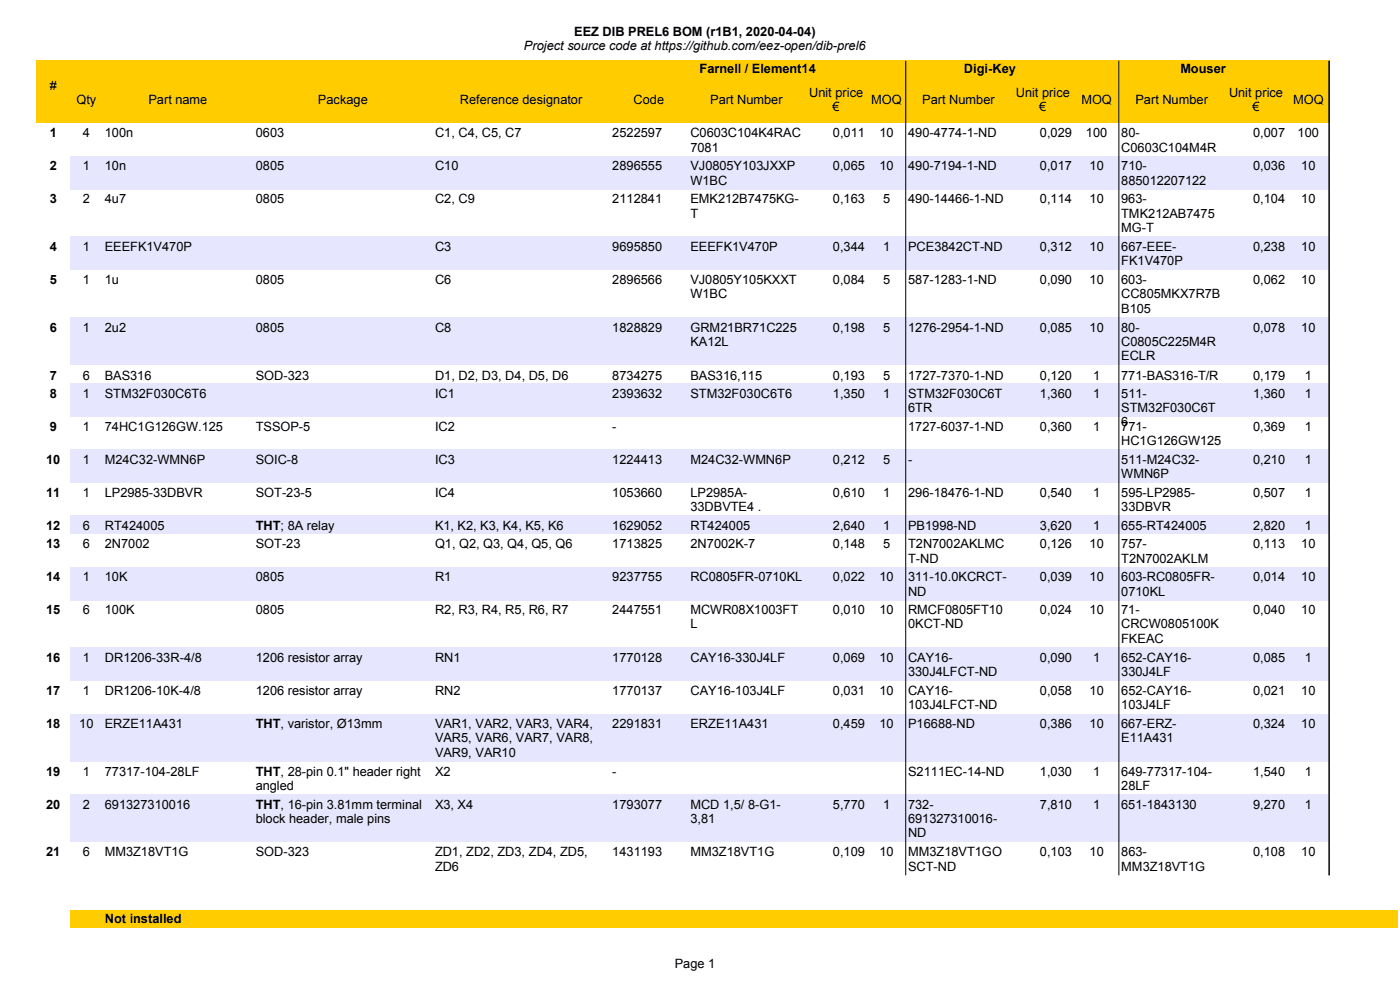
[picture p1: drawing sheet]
<svg xmlns="http://www.w3.org/2000/svg" width="297mm" height="210mm" viewBox="0 0 297 210" stroke-linecap="round" stroke-linejoin="round" font-family="sans-serif">
<defs><g id="words">
<g font-size="2.7">
<text x="111.2" y="10.6">Project source code at https://github.com/eez-open/dib-prel6</text>
<text x="121.8" y="7.5">EEZ DIB PREL6 BOM (r1B1, 2020-04-04)</text>
<text x="148.4" y="15.4">Farnell / Element14</text>
<text x="204.5" y="15.4">Digi-Key</text>
<text x="250.4" y="15.4">Mouser</text>
<text x="10.5" y="19">#</text>
<text x="16.2" y="22.1">Qty</text>
<text x="31.5" y="22.1">Part name</text>
<text x="67.5" y="22.1">Package</text>
<text x="97.5" y="22.1">Reference designator</text>
<text x="134.4" y="22.1">Code</text>
<text x="150.7" y="22.1">Part Number</text>
<text x="171.7" y="20.5">Unit price</text>
<text x="176.6" y="23.6">€</text>
<text x="184.8" y="22.1">MOQ</text>
<text x="195.6" y="22.1">Part Number</text>
<text x="215.5" y="20.5">Unit price</text>
<text x="220.5" y="23.6">€</text>
<text x="229.4" y="22.1">MOQ</text>
<text x="240.9" y="22.1">Part Number</text>
<text x="260.7" y="20.5">Unit price</text>
<text x="265.7" y="23.6">€</text>
<text x="274.3" y="22.1">MOQ</text>
<text x="10.5" y="29.1">1</text>
<text x="17.6" y="29.1">4</text>
<text x="22.2" y="29.1">100n</text>
<text x="54.3" y="29.1">0603</text>
<text x="92.3" y="29.1">C1, C4, C5, C7</text>
<text x="129.9" y="29.1">2522597</text>
<text x="146.5" y="29.1">C0603C104K4RAC</text>
<text x="176.7" y="29.1">0,011</text>
<text x="186.5" y="29.1">10</text>
<text x="192.7" y="29.1">490-4774-1-ND</text>
<text x="220.6" y="29.1">0,029</text>
<text x="230.4" y="29.1">100</text>
<text x="237.9" y="29.1">80-</text>
<text x="265.9" y="29.1">0,007</text>
<text x="275.3" y="29.1">100</text>
<text x="146.5" y="32.2">7081</text>
<text x="237.9" y="32.2">C0603C104M4R</text>
<text x="10.5" y="36.1">2</text>
<text x="17.6" y="36.1">1</text>
<text x="22.2" y="36.1">10n</text>
<text x="54.3" y="36.1">0805</text>
<text x="92.3" y="36.1">C10</text>
<text x="129.9" y="36.1">2896555</text>
<text x="146.5" y="36.1">VJ0805Y103JXXP</text>
<text x="146.5" y="39.2">W1BC</text>
<text x="176.7" y="36.1">0,065</text>
<text x="186.5" y="36.1">10</text>
<text x="192.7" y="36.1">490-7194-1-ND</text>
<text x="220.6" y="36.1">0,017</text>
<text x="231.1" y="36.1">10</text>
<text x="237.9" y="36.1">710-</text>
<text x="237.9" y="39.2">885012207122</text>
<text x="265.9" y="36.1">0,036</text>
<text x="276.1" y="36.1">10</text>
<text x="10.5" y="43.1">3</text>
<text x="17.6" y="43.1">2</text>
<text x="22.2" y="43.1">4u7</text>
<text x="54.3" y="43.1">0805</text>
<text x="92.3" y="43.1">C2, C9</text>
<text x="129.9" y="43.1">2112841</text>
<text x="146.5" y="43.1">EMK212B7475KG-</text>
<text x="146.5" y="46.2">T</text>
<text x="176.7" y="43.1">0,163</text>
<text x="187.3" y="43.1">5</text>
<text x="192.7" y="43.1">490-14466-1-ND</text>
<text x="220.6" y="43.1">0,114</text>
<text x="231.1" y="43.1">10</text>
<text x="237.8" y="43.1">963-</text>
<text x="237.8" y="46.2">TMK212AB7475</text>
<text x="265.9" y="43.1">0,104</text>
<text x="276.1" y="43.1">10</text>
<text x="10.5" y="53.2">4</text>
<text x="17.6" y="53.2">1</text>
<text x="22.2" y="53.2">EEEFK1V470P</text>
<text x="92.3" y="53.2">C3</text>
<text x="129.9" y="53.2">9695850</text>
<text x="146.5" y="53.2">EEEFK1V470P</text>
<text x="176.7" y="53.2">0,344</text>
<text x="187.3" y="53.2">1</text>
<text x="192.7" y="53.2">PCE3842CT-ND</text>
<text x="220.6" y="53.2">0,312</text>
<text x="231.1" y="53.2">10</text>
<text x="237.8" y="49.2">MG-T</text>
<text x="237.9" y="53.2">667-EEE-</text>
<text x="265.9" y="53.2">0,238</text>
<text x="276.1" y="53.2">10</text>
<text x="237.9" y="56.3">FK1V470P</text>
<text x="10.5" y="60.3">5</text>
<text x="17.6" y="60.3">1</text>
<text x="22.2" y="60.3">1u</text>
<text x="54.3" y="60.3">0805</text>
<text x="92.3" y="60.3">C6</text>
<text x="129.9" y="60.3">2896566</text>
<text x="146.5" y="60.3">VJ0805Y105KXXT</text>
<text x="146.5" y="63.3">W1BC</text>
<text x="176.7" y="60.3">0,084</text>
<text x="187.3" y="60.3">5</text>
<text x="192.7" y="60.3">587-1283-1-ND</text>
<text x="220.6" y="60.3">0,090</text>
<text x="231.1" y="60.3">10</text>
<text x="237.8" y="60.3">603-</text>
<text x="237.8" y="63.3">CC805MKX7R7B</text>
<text x="265.9" y="60.3">0,062</text>
<text x="276.1" y="60.3">10</text>
<text x="10.5" y="70.4">6</text>
<text x="17.6" y="70.4">1</text>
<text x="22.2" y="70.4">2u2</text>
<text x="54.3" y="70.4">0805</text>
<text x="92.3" y="70.4">C8</text>
<text x="129.9" y="70.4">1828829</text>
<text x="146.5" y="70.4">GRM21BR71C225</text>
<text x="176.7" y="70.4">0,198</text>
<text x="187.3" y="70.4">5</text>
<text x="192.7" y="70.4">1276-2954-1-ND</text>
<text x="220.6" y="70.4">0,085</text>
<text x="231.1" y="70.4">10</text>
<text x="237.8" y="66.3">B105</text>
<text x="237.8" y="70.4">80-</text>
<text x="265.9" y="70.4">0,078</text>
<text x="276.1" y="70.4">10</text>
<text x="146.5" y="73.4">KA12L</text>
<text x="237.8" y="73.4">C0805C225M4R</text>
<text x="237.8" y="76.4">ECLR</text>
<text x="10.5" y="80.5">7</text>
<text x="17.6" y="80.5">6</text>
<text x="22.2" y="80.5">BAS316</text>
<text x="54.3" y="80.5">SOD-323</text>
<text x="92.3" y="80.5">D1, D2, D3, D4, D5, D6</text>
<text x="129.9" y="80.5">8734275</text>
<text x="146.5" y="80.5">BAS316,115</text>
<text x="176.7" y="80.5">0,193</text>
<text x="187.3" y="80.5">5</text>
<text x="192.7" y="80.5">1727-7370-1-ND</text>
<text x="220.6" y="80.5">0,120</text>
<text x="231.9" y="80.5">1</text>
<text x="237.8" y="80.5">771-BAS316-T/R</text>
<text x="265.9" y="80.5">0,179</text>
<text x="276.8" y="80.5">1</text>
<text x="10.5" y="84.4">8</text>
<text x="17.6" y="84.4">1</text>
<text x="22.2" y="84.4">STM32F030C6T6</text>
<text x="92.3" y="84.4">IC1</text>
<text x="129.9" y="84.4">2393632</text>
<text x="146.5" y="84.4">STM32F030C6T6</text>
<text x="176.7" y="84.4">1,350</text>
<text x="187.3" y="84.4">1</text>
<text x="192.7" y="84.4">STM32F030C6T</text>
<text x="192.7" y="87.4">6TR</text>
<text x="220.6" y="84.4">1,360</text>
<text x="231.9" y="84.4">1</text>
<text x="237.9" y="84.4">511-</text>
<text x="237.9" y="87.4">STM32F030C6T</text>
<text x="265.9" y="84.4">1,360</text>
<text x="276.8" y="84.4">1</text>
<text x="10.5" y="91.4">9</text>
<text x="17.6" y="91.4">1</text>
<text x="22.2" y="91.4">74HC1G126GW.125</text>
<text x="54.3" y="91.4">TSSOP-5</text>
<text x="92.3" y="91.4">IC2</text>
<text x="129.9" y="91.4">-</text>
<text x="192.7" y="91.4">1727-6037-1-ND</text>
<text x="220.6" y="91.4">0,360</text>
<text x="231.9" y="91.4">1</text>
<text x="237.9" y="90.5">6</text>
<text x="237.9" y="91.4">771-</text>
<text x="237.9" y="94.4">HC1G126GW125</text>
<text x="265.9" y="91.4">0,369</text>
<text x="276.8" y="91.4">1</text>
<text x="9.8" y="98.4">10</text>
<text x="17.6" y="98.4">1</text>
<text x="22.2" y="98.4">M24C32-WMN6P</text>
<text x="54.3" y="98.4">SOIC-8</text>
<text x="92.3" y="98.4">IC3</text>
<text x="129.9" y="98.4">1224413</text>
<text x="146.5" y="98.4">M24C32-WMN6P</text>
<text x="176.7" y="98.4">0,212</text>
<text x="187.3" y="98.4">5</text>
<text x="192.7" y="98.4">-</text>
<text x="237.9" y="98.4">511-M24C32-</text>
<text x="237.9" y="101.4">WMN6P</text>
<text x="265.9" y="98.4">0,210</text>
<text x="276.8" y="98.4">1</text>
<text x="9.8" y="105.4">11</text>
<text x="17.6" y="105.4">1</text>
<text x="22.3" y="105.4">LP2985-33DBVR</text>
<text x="54.3" y="105.4">SOT-23-5</text>
<text x="92.3" y="105.4">IC4</text>
<text x="129.9" y="105.4">1053660</text>
<text x="146.5" y="105.4">LP2985A-</text>
<text x="176.7" y="105.4">0,610</text>
<text x="187.3" y="105.4">1</text>
<text x="192.7" y="105.4">296-18476-1-ND</text>
<text x="220.6" y="105.4">0,540</text>
<text x="231.9" y="105.4">1</text>
<text x="237.9" y="105.4">595-LP2985-</text>
<text x="265.9" y="105.4">0,507</text>
<text x="276.8" y="105.4">1</text>
<text x="9.8" y="112.4">12</text>
<text x="17.6" y="112.4">6</text>
<text x="22.2" y="112.4">RT424005</text>
<text x="54.3" y="112.4">THT; 8A relay</text>
<text x="92.3" y="112.4">K1, K2, K3, K4, K5, K6</text>
<text x="129.9" y="112.4">1629052</text>
<text x="146.5" y="112.4">RT424005</text>
<text x="146.5" y="108.4">33DBVTE4 .</text>
<text x="176.7" y="112.4">2,640</text>
<text x="187.3" y="112.4">1</text>
<text x="192.7" y="112.4">PB1998-ND</text>
<text x="220.6" y="112.4">3,620</text>
<text x="231.9" y="112.4">1</text>
<text x="237.8" y="112.4">655-RT424005</text>
<text x="237.9" y="108.4">33DBVR</text>
<text x="265.9" y="112.4">2,820</text>
<text x="276.8" y="112.4">1</text>
<text x="9.8" y="116.3">13</text>
<text x="17.6" y="116.3">6</text>
<text x="22.2" y="116.3">2N7002</text>
<text x="54.3" y="116.3">SOT-23</text>
<text x="92.3" y="116.3">Q1, Q2, Q3, Q4, Q5, Q6</text>
<text x="129.9" y="116.3">1713825</text>
<text x="146.5" y="116.3">2N7002K-7</text>
<text x="176.7" y="116.3">0,148</text>
<text x="187.3" y="116.3">5</text>
<text x="192.7" y="116.3">T2N7002AKLMC</text>
<text x="192.7" y="119.3">T-ND</text>
<text x="220.6" y="116.3">0,126</text>
<text x="231.1" y="116.3">10</text>
<text x="237.9" y="116.3">757-</text>
<text x="237.9" y="119.3">T2N7002AKLM</text>
<text x="265.9" y="116.3">0,113</text>
<text x="276.1" y="116.3">10</text>
<text x="9.8" y="123.3">14</text>
<text x="17.6" y="123.3">1</text>
<text x="22.2" y="123.3">10K</text>
<text x="54.3" y="123.3">0805</text>
<text x="92.3" y="123.3">R1</text>
<text x="129.9" y="123.3">9237755</text>
<text x="146.5" y="123.3">RC0805FR-0710KL</text>
<text x="176.7" y="123.3">0,022</text>
<text x="186.5" y="123.3">10</text>
<text x="192.7" y="123.3">311-10.0KCRCT-</text>
<text x="220.6" y="123.3">0,039</text>
<text x="231.1" y="123.3">10</text>
<text x="237.9" y="123.3">603-RC0805FR-</text>
<text x="265.9" y="123.3">0,014</text>
<text x="276.1" y="123.3">10</text>
<text x="9.8" y="130.3">15</text>
<text x="17.6" y="130.3">6</text>
<text x="22.2" y="130.3">100K</text>
<text x="54.3" y="130.3">0805</text>
<text x="92.3" y="130.3">R2, R3, R4, R5, R6, R7</text>
<text x="129.9" y="130.3">2447551</text>
<text x="146.5" y="130.3">MCWR08X1003FT</text>
<text x="176.7" y="130.3">0,010</text>
<text x="186.5" y="130.3">10</text>
<text x="192.7" y="126.3">ND</text>
<text x="192.7" y="130.3">RMCF0805FT10</text>
<text x="220.6" y="130.3">0,024</text>
<text x="231.1" y="130.3">10</text>
<text x="237.8" y="130.3">71-</text>
<text x="237.9" y="126.3">0710KL</text>
<text x="265.9" y="130.3">0,040</text>
<text x="276.1" y="130.3">10</text>
<text x="146.5" y="133.3">L</text>
<text x="192.7" y="133.3">0KCT-ND</text>
<text x="237.8" y="133.3">CRCW0805100K</text>
<text x="237.8" y="136.4">FKEAC</text>
<text x="9.8" y="140.4">16</text>
<text x="17.6" y="140.4">1</text>
<text x="22.2" y="140.4">DR1206-33R-4/8</text>
<text x="54.3" y="140.4">1206 resistor array</text>
<text x="92.3" y="140.4">RN1</text>
<text x="129.9" y="140.4">1770128</text>
<text x="146.5" y="140.4">CAY16-330J4LF</text>
<text x="176.7" y="140.4">0,069</text>
<text x="186.5" y="140.4">10</text>
<text x="192.7" y="140.4">CAY16-</text>
<text x="192.7" y="143.4">330J4LFCT-ND</text>
<text x="220.6" y="140.4">0,090</text>
<text x="231.9" y="140.4">1</text>
<text x="237.9" y="140.4">652-CAY16-</text>
<text x="237.9" y="143.4">330J4LF</text>
<text x="265.9" y="140.4">0,085</text>
<text x="276.8" y="140.4">1</text>
<text x="9.8" y="147.4">17</text>
<text x="17.6" y="147.4">1</text>
<text x="22.2" y="147.4">DR1206-10K-4/8</text>
<text x="54.3" y="147.4">1206 resistor array</text>
<text x="92.3" y="147.4">RN2</text>
<text x="129.9" y="147.4">1770137</text>
<text x="146.5" y="147.4">CAY16-103J4LF</text>
<text x="176.7" y="147.4">0,031</text>
<text x="186.5" y="147.4">10</text>
<text x="192.7" y="147.4">CAY16-</text>
<text x="220.6" y="147.4">0,058</text>
<text x="231.1" y="147.4">10</text>
<text x="237.9" y="147.4">652-CAY16-</text>
<text x="265.9" y="147.4">0,021</text>
<text x="276.1" y="147.4">10</text>
<text x="9.8" y="154.4">18</text>
<text x="16.8" y="154.4">10</text>
<text x="22.2" y="154.4">ERZE11A431</text>
<text x="54.3" y="154.4">THT, varistor, Ø13mm</text>
<text x="92.3" y="154.4">VAR1, VAR2, VAR3, VAR4,</text>
<text x="129.9" y="154.4">2291831</text>
<text x="146.5" y="154.4">ERZE11A431</text>
<text x="176.7" y="154.4">0,459</text>
<text x="186.5" y="154.4">10</text>
<text x="192.7" y="154.4">P16688-ND</text>
<text x="192.7" y="150.5">103J4LFCT-ND</text>
<text x="220.6" y="154.4">0,386</text>
<text x="231.1" y="154.4">10</text>
<text x="237.8" y="154.4">667-ERZ-</text>
<text x="237.9" y="150.5">103J4LF</text>
<text x="265.9" y="154.4">0,324</text>
<text x="276.1" y="154.4">10</text>
<text x="92.3" y="157.4">VAR5, VAR6, VAR7, VAR8,</text>
<text x="92.3" y="160.5">VAR9, VAR10</text>
<text x="237.8" y="157.4">E11A431</text>
<text x="9.8" y="164.5">19</text>
<text x="17.6" y="164.5">1</text>
<text x="22.2" y="164.5">77317-104-28LF</text>
<text x="54.3" y="164.5">THT, 28-pin 0.1&quot; header right</text>
<text x="54.3" y="167.6">angled</text>
<text x="92.3" y="164.5">X2</text>
<text x="129.9" y="164.5">-</text>
<text x="192.7" y="164.5">S2111EC-14-ND</text>
<text x="220.6" y="164.5">1,030</text>
<text x="231.9" y="164.5">1</text>
<text x="237.9" y="164.5">649-77317-104-</text>
<text x="237.9" y="167.6">28LF</text>
<text x="265.9" y="164.5">1,540</text>
<text x="276.8" y="164.5">1</text>
<text x="9.8" y="171.5">20</text>
<text x="17.6" y="171.5">2</text>
<text x="22.2" y="171.5">691327310016</text>
<text x="54.3" y="171.5">THT, 16-pin 3.81mm terminal</text>
<text x="92.3" y="171.5">X3, X4</text>
<text x="129.9" y="171.5">1793077</text>
<text x="146.5" y="171.5">MCD 1,5/ 8-G1-</text>
<text x="176.7" y="171.5">5,770</text>
<text x="187.3" y="171.5">1</text>
<text x="192.7" y="171.5">732-</text>
<text x="220.6" y="171.5">7,810</text>
<text x="231.9" y="171.5">1</text>
<text x="237.8" y="171.5">651-1843130</text>
<text x="265.9" y="171.5">9,270</text>
<text x="276.8" y="171.5">1</text>
<text x="54.3" y="174.6">block header, male pins</text>
<text x="146.5" y="174.6">3,81</text>
<text x="192.7" y="174.6">691327310016-</text>
<text x="192.7" y="177.6">ND</text>
<text x="9.8" y="181.6">21</text>
<text x="17.6" y="181.6">6</text>
<text x="22.2" y="181.6">MM3Z18VT1G</text>
<text x="54.3" y="181.6">SOD-323</text>
<text x="92.3" y="181.6">ZD1, ZD2, ZD3, ZD4, ZD5,</text>
<text x="92.3" y="184.7">ZD6</text>
<text x="129.9" y="181.6">1431193</text>
<text x="146.5" y="181.6">MM3Z18VT1G</text>
<text x="176.7" y="181.6">0,109</text>
<text x="186.5" y="181.6">10</text>
<text x="192.7" y="181.6">MM3Z18VT1GO</text>
<text x="192.7" y="184.7">SCT-ND</text>
<text x="220.6" y="181.6">0,103</text>
<text x="231.1" y="181.6">10</text>
<text x="237.9" y="181.6">863-</text>
<text x="237.9" y="184.7">MM3Z18VT1G</text>
<text x="265.9" y="181.6">0,108</text>
<text x="276.1" y="181.6">10</text>
<text x="22.2" y="195.9">Not installed</text>
<text x="143.2" y="205.2">Page 1</text>
</g>
</g></defs>
<path d="M7.6 12.9h274.3v13.2h-274.3z" fill-rule="evenodd" fill="#fc0"/>
<g fill="#e6e6ff">
<path d="M14.9 33.1h267v7h-267z" fill-rule="evenodd"/>
<path d="M14.9 50.3h267v7h-267z" fill-rule="evenodd"/>
<path d="M14.9 67.4h267v10.1h-267z" fill-rule="evenodd"/>
<path d="M14.9 81.4h267v7h-267z" fill-rule="evenodd"/>
<path d="M14.9 95.4h267v7h-267z" fill-rule="evenodd"/>
<path d="M14.9 109.4h267v3.9h-267z" fill-rule="evenodd"/>
<path d="M14.9 120.3h267v7h-267z" fill-rule="evenodd"/>
<path d="M14.9 137.4h267v7h-267z" fill-rule="evenodd"/>
<path d="M14.9 151.4h267v10.1h-267z" fill-rule="evenodd"/>
<path d="M14.9 168.5h267v10.2h-267z" fill-rule="evenodd"/>
</g>
<path d="M14.9 193.1h281.7v3.7h-281.7z" fill-rule="evenodd" fill="#fc0"/>
<path d="M192.1 12.9v172.8M237.4 12.9v172.8M282 12.9v172.8" fill="none" stroke="#000" stroke-width=".21"/>
<use href="#words"/>
</svg>
